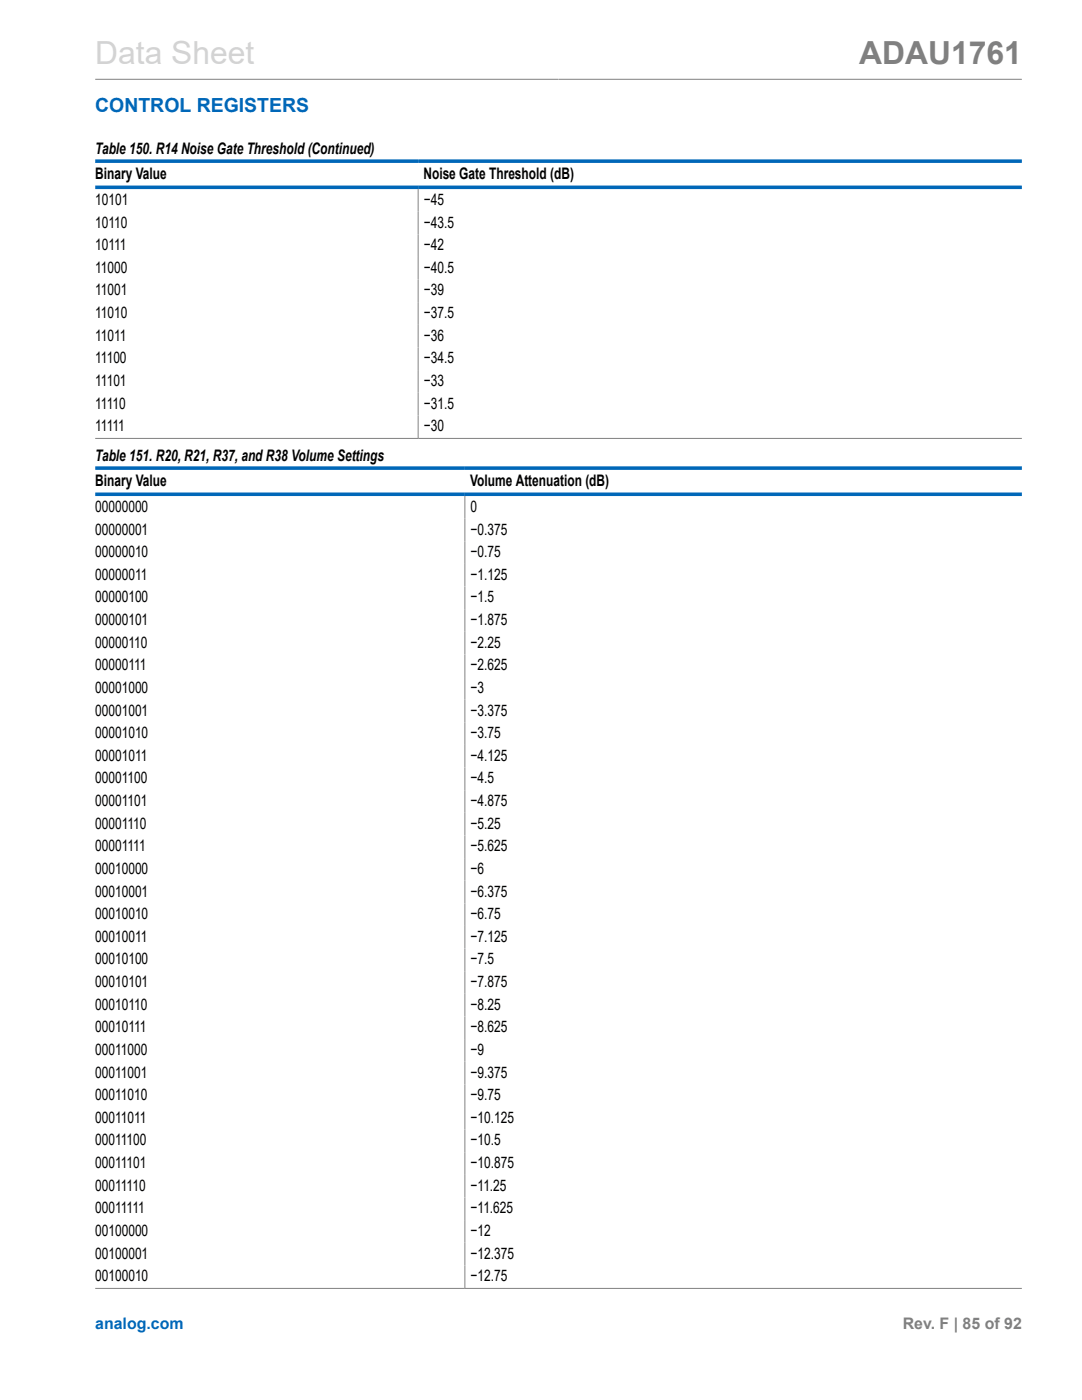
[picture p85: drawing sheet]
<svg xmlns="http://www.w3.org/2000/svg" width="216mm" height="279mm" viewBox="0 0 216 279" stroke-linecap="round" stroke-linejoin="round" font-family="sans-serif">
<defs><g id="words">
<text font-size="6.3" fill="#d3d3d3" x="19" y="12.7">Data Sheet</text>
<text font-size="6.3" fill="#808080" x="171.4" y="12.7">ADAU1761</text>
<text font-size="3.9" fill="#0067b8" x="19" y="22.3">CONTROL REGISTERS</text>
<g font-size="3.2">
<text x="19" y="30.8">Table 150. R14 Noise Gate Threshold(Continued)</text>
<text x="19" y="35.7">Binary Value</text>
<text x="84.5" y="35.7">Noise Gate Threshold (dB)</text>
<text x="19" y="40.9">10101</text>
<text x="84.6" y="40.9">−45</text>
<text x="19" y="45.4">10110</text>
<text x="84.6" y="45.4">−43.5</text>
<text x="19" y="49.9">10111</text>
<text x="84.6" y="49.9">−42</text>
<text x="19" y="54.5">11000</text>
<text x="19" y="59">11001</text>
<text x="84.6" y="54.5">−40.5</text>
<text x="84.6" y="59">−39</text>
<text x="19" y="63.5">11010</text>
<text x="84.6" y="63.5">−37.5</text>
<text x="19" y="68">11011</text>
<text x="84.6" y="68">−36</text>
<text x="19" y="72.5">11100</text>
<text x="19" y="77">11101</text>
<text x="84.6" y="72.5">−34.5</text>
<text x="84.6" y="77">−33</text>
<text x="19" y="81.5">11110</text>
<text x="84.6" y="81.5">−31.5</text>
<text x="19" y="86.1">11111</text>
<text x="84.6" y="86.1">−30</text>
<text x="19" y="92.1">Table 151. R20, R21, R37, and R38 Volume Settings</text>
<text x="19" y="96.9">Binary Value</text>
<text x="93.8" y="96.9">Volume Attenuation (dB)</text>
<text x="19" y="102.2">00000000</text>
<text x="19" y="106.7">00000001</text>
<text x="93.9" y="102.2">0</text>
<text x="93.9" y="106.7">−0.375</text>
<text x="19" y="111.2">00000010</text>
<text x="93.9" y="111.2">−0.75</text>
<text x="19" y="115.7">00000011</text>
<text x="93.9" y="115.7">−1.125</text>
<text x="19" y="120.2">00000100</text>
<text x="19" y="124.7">00000101</text>
<text x="93.9" y="120.2">−1.5</text>
<text x="93.9" y="124.7">−1.875</text>
<text x="19" y="129.3">00000110</text>
<text x="93.9" y="129.3">−2.25</text>
<text x="19" y="133.8">00000111</text>
<text x="93.9" y="133.8">−2.625</text>
<text x="19" y="138.3">00001000</text>
<text x="19" y="142.8">00001001</text>
<text x="93.9" y="138.3">−3</text>
<text x="93.9" y="142.8">−3.375</text>
<text x="19" y="147.3">00001010</text>
<text x="93.9" y="147.3">−3.75</text>
<text x="19" y="151.8">00001011</text>
<text x="93.9" y="151.8">−4.125</text>
<text x="19" y="156.4">00001100</text>
<text x="19" y="160.9">00001101</text>
<text x="93.9" y="156.4">−4.5</text>
<text x="93.9" y="160.9">−4.875</text>
<text x="19" y="165.4">00001110</text>
<text x="93.9" y="165.4">−5.25</text>
<text x="19" y="169.9">00001111</text>
<text x="93.9" y="169.9">−5.625</text>
<text x="19" y="174.4">00010000</text>
<text x="19" y="178.9">00010001</text>
<text x="93.9" y="174.4">−6</text>
<text x="93.9" y="178.9">−6.375</text>
<text x="19" y="183.4">00010010</text>
<text x="93.9" y="183.4">−6.75</text>
<text x="19" y="188">00010011</text>
<text x="93.9" y="188">−7.125</text>
<text x="19" y="192.5">00010100</text>
<text x="19" y="197">00010101</text>
<text x="93.9" y="192.5">−7.5</text>
<text x="93.9" y="197">−7.875</text>
<text x="19" y="201.5">00010110</text>
<text x="93.9" y="201.5">−8.25</text>
<text x="19" y="206">00010111</text>
<text x="93.9" y="206">−8.625</text>
<text x="19" y="210.5">00011000</text>
<text x="19" y="215.1">00011001</text>
<text x="93.9" y="210.5">−9</text>
<text x="93.9" y="215.1">−9.375</text>
<text x="19" y="219.6">00011010</text>
<text x="93.9" y="219.6">−9.75</text>
<text x="19" y="224.1">00011011</text>
<text x="93.9" y="224.1">−10.125</text>
<text x="19" y="228.6">00011100</text>
<text x="19" y="233.1">00011101</text>
<text x="93.9" y="228.6">−10.5</text>
<text x="93.9" y="233.1">−10.875</text>
<text x="19" y="237.6">00011110</text>
<text x="93.9" y="237.6">−11.25</text>
<text x="19" y="242.2">00011111</text>
<text x="93.9" y="242.2">−11.625</text>
<text x="19" y="246.7">00100000</text>
<text x="19" y="251.2">00100001</text>
<text x="93.9" y="246.7">−12</text>
<text x="93.9" y="251.2">−12.375</text>
<text x="19" y="255.7">00100010</text>
<text x="93.9" y="255.7">−12.75</text>
</g>
<text font-size="3.2" fill="#0067b8" x="19" y="265.3">analog.com</text>
<text font-size="3.2" fill="#808080" x="180.1" y="265.3">Rev. F | 85 of 92</text>
</g></defs>
<path d="M19 15.8h184.9M83.4 37.7v49.7M19 87.5h184.9M92.8 99v158M19 257.1h184.9" fill="none" stroke="#808080" stroke-width=".2"/>
<path d="M19 32.2h184.9M19 37.4h184.9M19 93.4h184.9M19 98.6h184.9" fill="none" stroke="#0067b8" stroke-width=".71"/>
<use href="#words"/>
</svg>
